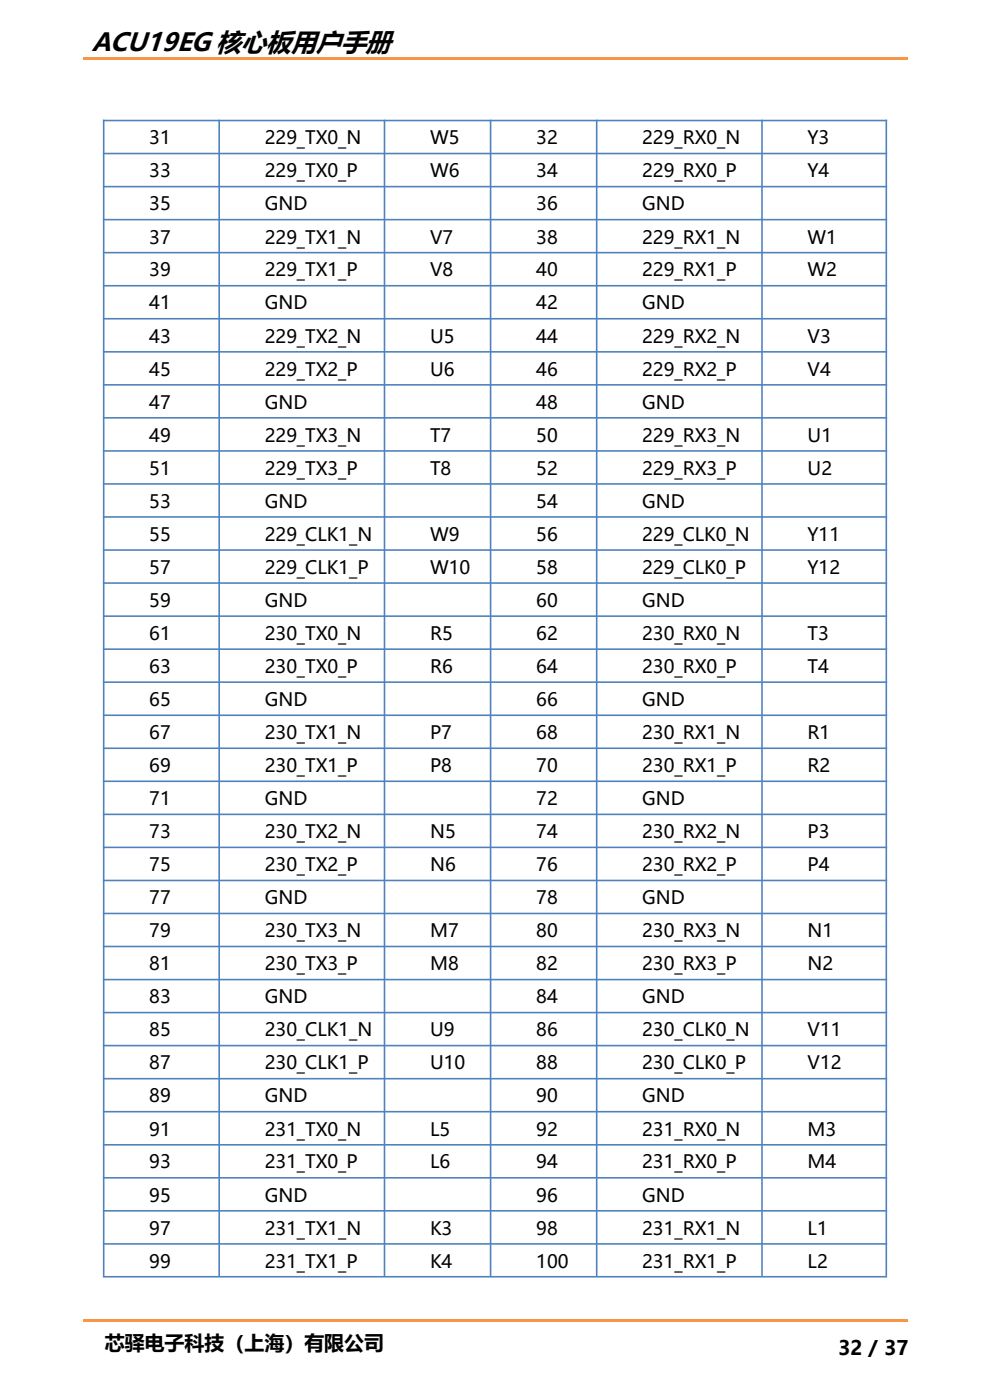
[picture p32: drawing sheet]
<svg xmlns="http://www.w3.org/2000/svg" width="210mm" height="297mm" viewBox="0 0 210 297" stroke-linecap="round" stroke-linejoin="round" font-family="sans-serif">
<defs><g id="words">
<text font-size="5.6" x="19.4" y="10.8">ACU19EG 核心板用户手册</text>
<g font-size="4.2">
<text x="22.2" y="286.4">芯驿电子科技（上海）有限公司</text>
<text x="177.8" y="287.5">32 / 37</text>
</g>
<g font-size="3.9">
<text x="31.7" y="30.6">31</text>
<text x="56.2" y="30.6">229_TX0_N</text>
<text x="91.2" y="30.6">W5</text>
<text x="113.7" y="30.6">32</text>
<text x="136.2" y="30.6">229_RX0_N</text>
<text x="171.3" y="30.6">Y3</text>
<text x="31.7" y="37.6">33</text>
<text x="56.2" y="37.6">229_TX0_P</text>
<text x="91.2" y="37.6">W6</text>
<text x="113.7" y="37.6">34</text>
<text x="136.2" y="37.6">229_RX0_P</text>
<text x="171.3" y="37.6">Y4</text>
<text x="31.7" y="44.6">35</text>
<text x="56.2" y="44.6">GND</text>
<text x="113.7" y="44.6">36</text>
<text x="136.2" y="44.6">GND</text>
<text x="31.7" y="51.7">37</text>
<text x="56.2" y="51.7">229_TX1_N</text>
<text x="91.2" y="51.7">V7</text>
<text x="113.7" y="51.7">38</text>
<text x="136.2" y="51.7">229_RX1_N</text>
<text x="171.3" y="51.7">W1</text>
<text x="31.7" y="58.6">39</text>
<text x="56.2" y="58.6">229_TX1_P</text>
<text x="91.2" y="58.6">V8</text>
<text x="113.7" y="58.6">40</text>
<text x="136.2" y="58.6">229_RX1_P</text>
<text x="171.3" y="58.6">W2</text>
<text x="31.7" y="65.6">41</text>
<text x="56.2" y="65.6">GND</text>
<text x="113.7" y="65.6">42</text>
<text x="136.2" y="65.6">GND</text>
<text x="31.7" y="72.7">43</text>
<text x="56.2" y="72.7">229_TX2_N</text>
<text x="91.2" y="72.7">U5</text>
<text x="113.7" y="72.7">44</text>
<text x="136.2" y="72.7">229_RX2_N</text>
<text x="171.3" y="72.7">V3</text>
<text x="31.7" y="79.7">45</text>
<text x="56.2" y="79.7">229_TX2_P</text>
<text x="91.2" y="79.7">U6</text>
<text x="113.7" y="79.7">46</text>
<text x="136.2" y="79.7">229_RX2_P</text>
<text x="171.3" y="79.7">V4</text>
<text x="31.7" y="86.7">47</text>
<text x="56.2" y="86.7">GND</text>
<text x="113.7" y="86.7">48</text>
<text x="136.2" y="86.7">GND</text>
<text x="31.7" y="93.7">49</text>
<text x="56.2" y="93.7">229_TX3_N</text>
<text x="91.2" y="93.7">T7</text>
<text x="113.7" y="93.7">50</text>
<text x="136.2" y="93.7">229_RX3_N</text>
<text x="171.3" y="93.7">U1</text>
<text x="31.7" y="100.7">51</text>
<text x="56.2" y="100.7">229_TX3_P</text>
<text x="91.2" y="100.7">T8</text>
<text x="113.7" y="100.7">52</text>
<text x="136.2" y="100.7">229_RX3_P</text>
<text x="171.3" y="100.7">U2</text>
<text x="31.7" y="107.7">53</text>
<text x="56.2" y="107.7">GND</text>
<text x="113.7" y="107.7">54</text>
<text x="136.2" y="107.7">GND</text>
<text x="31.7" y="114.7">55</text>
<text x="56.2" y="114.7">229_CLK1_N</text>
<text x="91.2" y="114.7">W9</text>
<text x="113.7" y="114.7">56</text>
<text x="136.2" y="114.7">229_CLK0_N</text>
<text x="171.3" y="114.7">Y11</text>
<text x="31.7" y="121.7">57</text>
<text x="56.2" y="121.7">229_CLK1_P</text>
<text x="91.2" y="121.7">W10</text>
<text x="113.7" y="121.7">58</text>
<text x="136.2" y="121.7">229_CLK0_P</text>
<text x="171.3" y="121.7">Y12</text>
<text x="31.7" y="128.8">59</text>
<text x="56.2" y="128.8">GND</text>
<text x="113.7" y="128.8">60</text>
<text x="136.2" y="128.8">GND</text>
<text x="31.7" y="135.7">61</text>
<text x="56.2" y="135.7">230_TX0_N</text>
<text x="91.2" y="135.7">R5</text>
<text x="113.7" y="135.7">62</text>
<text x="136.2" y="135.7">230_RX0_N</text>
<text x="171.3" y="135.7">T3</text>
<text x="31.7" y="142.8">63</text>
<text x="56.2" y="142.8">230_TX0_P</text>
<text x="91.2" y="142.8">R6</text>
<text x="113.7" y="142.8">64</text>
<text x="136.2" y="142.8">230_RX0_P</text>
<text x="171.3" y="142.8">T4</text>
<text x="31.7" y="149.8">65</text>
<text x="56.2" y="149.8">GND</text>
<text x="113.7" y="149.8">66</text>
<text x="136.2" y="149.8">GND</text>
<text x="31.7" y="156.8">67</text>
<text x="56.2" y="156.8">230_TX1_N</text>
<text x="91.2" y="156.8">P7</text>
<text x="113.7" y="156.8">68</text>
<text x="136.2" y="156.8">230_RX1_N</text>
<text x="171.3" y="156.8">R1</text>
<text x="31.7" y="163.8">69</text>
<text x="56.2" y="163.8">230_TX1_P</text>
<text x="91.2" y="163.8">P8</text>
<text x="113.7" y="163.8">70</text>
<text x="136.2" y="163.8">230_RX1_P</text>
<text x="171.3" y="163.8">R2</text>
<text x="31.7" y="170.8">71</text>
<text x="56.2" y="170.8">GND</text>
<text x="113.7" y="170.8">72</text>
<text x="136.2" y="170.8">GND</text>
<text x="31.7" y="177.8">73</text>
<text x="56.2" y="177.8">230_TX2_N</text>
<text x="91.2" y="177.8">N5</text>
<text x="113.7" y="177.8">74</text>
<text x="136.2" y="177.8">230_RX2_N</text>
<text x="171.3" y="177.8">P3</text>
<text x="31.7" y="184.8">75</text>
<text x="56.2" y="184.8">230_TX2_P</text>
<text x="91.2" y="184.8">N6</text>
<text x="113.7" y="184.8">76</text>
<text x="136.2" y="184.8">230_RX2_P</text>
<text x="171.3" y="184.8">P4</text>
<text x="31.7" y="191.8">77</text>
<text x="56.2" y="191.8">GND</text>
<text x="113.7" y="191.8">78</text>
<text x="136.2" y="191.8">GND</text>
<text x="31.7" y="198.8">79</text>
<text x="56.2" y="198.8">230_TX3_N</text>
<text x="91.2" y="198.8">M7</text>
<text x="113.7" y="198.8">80</text>
<text x="136.2" y="198.8">230_RX3_N</text>
<text x="171.3" y="198.8">N1</text>
<text x="31.7" y="205.8">81</text>
<text x="56.2" y="205.8">230_TX3_P</text>
<text x="91.2" y="205.8">M8</text>
<text x="113.7" y="205.8">82</text>
<text x="136.2" y="205.8">230_RX3_P</text>
<text x="171.3" y="205.8">N2</text>
<text x="31.7" y="212.8">83</text>
<text x="56.2" y="212.8">GND</text>
<text x="113.7" y="212.8">84</text>
<text x="136.2" y="212.8">GND</text>
<text x="31.7" y="219.9">85</text>
<text x="56.2" y="219.9">230_CLK1_N</text>
<text x="91.2" y="219.9">U9</text>
<text x="113.7" y="219.9">86</text>
<text x="136.2" y="219.9">230_CLK0_N</text>
<text x="171.3" y="219.9">V11</text>
<text x="31.7" y="226.9">87</text>
<text x="56.2" y="226.9">230_CLK1_P</text>
<text x="91.2" y="226.9">U10</text>
<text x="113.7" y="226.9">88</text>
<text x="136.2" y="226.9">230_CLK0_P</text>
<text x="171.3" y="226.9">V12</text>
<text x="31.7" y="233.9">89</text>
<text x="56.2" y="233.9">GND</text>
<text x="113.7" y="233.9">90</text>
<text x="136.2" y="233.9">GND</text>
<text x="31.7" y="240.9">91</text>
<text x="56.2" y="240.9">231_TX0_N</text>
<text x="91.2" y="240.9">L5</text>
<text x="113.7" y="240.9">92</text>
<text x="136.2" y="240.9">231_RX0_N</text>
<text x="171.3" y="240.9">M3</text>
<text x="31.7" y="247.9">93</text>
<text x="56.2" y="247.9">231_TX0_P</text>
<text x="91.2" y="247.9">L6</text>
<text x="113.7" y="247.9">94</text>
<text x="136.2" y="247.9">231_RX0_P</text>
<text x="171.3" y="247.9">M4</text>
<text x="31.7" y="254.9">95</text>
<text x="56.2" y="254.9">GND</text>
<text x="113.7" y="254.9">96</text>
<text x="136.2" y="254.9">GND</text>
<text x="31.7" y="261.9">97</text>
<text x="56.2" y="261.9">231_TX1_N</text>
<text x="91.2" y="261.9">K3</text>
<text x="113.7" y="261.9">98</text>
<text x="136.2" y="261.9">231_RX1_N</text>
<text x="171.3" y="261.9">L1</text>
<text x="31.7" y="268.9">99</text>
<text x="56.2" y="268.9">231_TX1_P</text>
<text x="91.2" y="268.9">K4</text>
<text x="113.7" y="268.9">100</text>
<text x="136.2" y="268.9">231_RX1_P</text>
<text x="171.3" y="268.9">L2</text>
</g>
</g></defs>
<path d="M17.7 12.1h175v.5h-175z" fill-rule="evenodd" fill="#f79646"/>
<g fill="#fff">
<path d="M173.1 280.9h22.2v8.2h-22.2z" fill-rule="evenodd"/>
<path d="M18.3 279.9h67.2v11.4h-67.2z" fill-rule="evenodd"/>
</g>
<path d="M17.7 279.9h175v.5h-175z" fill-rule="evenodd" fill="#f79646"/>
<g fill="none" stroke="#4f81bd" stroke-width=".34">
<path d="M21.8 25.6h166.4M21.8 32.6h166.4M21.8 39.6h166.4M22 25.4v245.3M46.5 25.4v245.3M81.6 25.4v245.3M104.1 25.4v245.3M126.6 25.4v245.3M161.6 25.4v245.3M188 25.4v245.3M21.8 46.6h166.4M21.8 53.6h166.4"/>
<path d="M21.8 60.6h166.4M21.8 67.6h166.4M21.8 74.6h166.4M21.8 81.6h166.4M21.8 88.6h166.4M21.8 95.7h166.4M21.8 102.7h166.4M21.8 109.7h166.4M21.8 116.7h166.4M21.8 123.7h166.4M21.8 130.7h166.4M21.8 137.7h166.4"/>
<path d="M21.8 144.7h166.4M21.8 151.7h166.4M21.8 158.7h166.4M21.8 165.7h166.4M21.8 172.8h166.4M21.8 179.8h166.4M21.8 186.8h166.4M21.8 193.8h166.4M21.8 200.8h166.4M21.8 207.8h166.4M21.8 214.8h166.4M21.8 221.8h166.4"/>
<path d="M21.8 228.8h166.4M21.8 235.8h166.4M21.8 242.9h166.4M21.8 249.9h166.4M21.8 256.9h166.4M21.8 263.9h166.4M21.8 270.9h166.4"/>
</g>
<use href="#words"/>
</svg>
